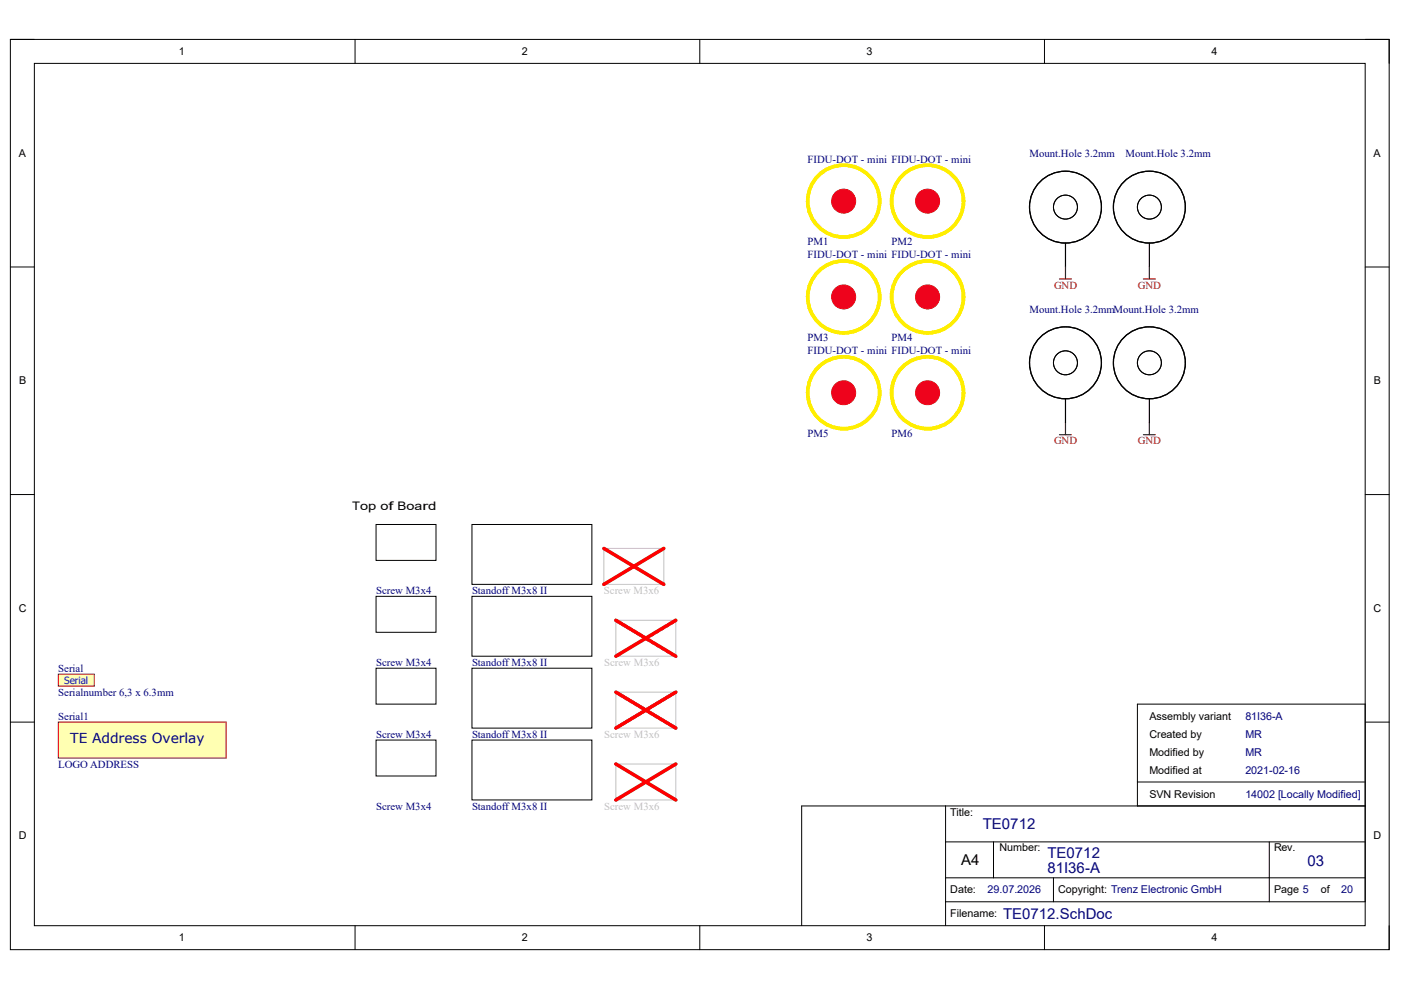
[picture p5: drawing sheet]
<svg xmlns="http://www.w3.org/2000/svg" width="297mm" height="210mm" viewBox="0 0 297 210" stroke-linecap="round" stroke-linejoin="round" font-family="sans-serif">
<defs><g id="words">
<g font-size="3.2" fill="#000081">
<text x="208.4" y="175.8">TE0712</text>
<text x="222.1" y="185.2">81I36-A</text>
<text x="222.1" y="181.9">TE0712</text>
<text x="277.2" y="183.6">03</text>
<text x="212.7" y="194.8">TE0712.SchDoc</text>
</g>
<text font-size="3.2" x="203.8" y="183.4">A4</text>
<text font-size="2.9" fill="#000081" x="14.9" y="157.5">TE Address Overlay</text>
<text font-size="2.5" x="74.7" y="108.1">Top of Board</text>
<g font-size="2.3">
<text x="37.9" y="11.7">1</text>
<text x="110.7" y="11.7">2</text>
<text x="183.7" y="11.7">3</text>
<text x="256.8" y="11.7">4</text>
<text x="4" y="33.3">A</text>
<text x="291.2" y="33.3">A</text>
<text x="4.1" y="81.5">B</text>
<text x="291.3" y="81.5">B</text>
<text x="4" y="129.7">C</text>
<text x="291.2" y="129.7">C</text>
<text x="243.7" y="152.6">Assembly variant</text>
<text x="243.7" y="156.4">Created by</text>
<text x="243.7" y="160.2">Modified by</text>
<text x="243.7" y="164">Modified at</text>
<text x="201.5" y="172.9">Title:</text>
<text x="243.7" y="169.1">SVN Revision</text>
<text x="4" y="178">D</text>
<text x="291.2" y="178">D</text>
<text x="211.9" y="180.5">Number:</text>
<text x="270.1" y="180.5">Rev.</text>
<text x="201.5" y="189.4">Date:</text>
<text x="224.4" y="189.4">Copyright: Trenz Electronic GmbH</text>
<text x="270.1" y="189.4">Page 5</text>
<text x="280" y="189.4">of</text>
<text x="201.5" y="194.5">Filename:</text>
<text x="37.9" y="199.6">1</text>
<text x="110.7" y="199.6">2</text>
<text x="183.7" y="199.6">3</text>
<text x="256.8" y="199.6">4</text>
</g>
<g font-size="2.3" fill="#000081">
<text x="171.2" y="34.5">FIDU-DOT - mini FIDU-DOT - mini</text>
<text x="218.3" y="33.2">Mount.Hole 3.2mm</text>
<text x="238.6" y="33.2">Mount.Hole 3.2mm</text>
<text x="171.2" y="52">PM1</text>
<text x="189" y="52">PM2</text>
<text x="171.2" y="54.8">FIDU-DOT - mini FIDU-DOT - mini</text>
<text x="218.3" y="66.3">Mount.Hole 3.2mmMount.Hole 3.2mm</text>
<text x="171.2" y="72.3">PM3</text>
<text x="171.2" y="75.1">FIDU-DOT - mini FIDU-DOT - mini</text>
<text x="189" y="72.3">PM4</text>
<text x="171.2" y="92.7">PM5</text>
<text x="189" y="92.7">PM6</text>
<text x="79.7" y="125.9">Screw M3x4</text>
<text x="100.1" y="125.9">Standoff M3x8 II</text>
<text x="12.4" y="142.4">Serial</text>
<text x="79.7" y="141.1">Screw M3x4</text>
<text x="100.1" y="141.1">Standoff M3x8 II</text>
<text x="12.4" y="147.5">Serialnumber 6,3 x 6.3mm</text>
<text x="12.4" y="152.6">Serial1</text>
<text x="264" y="152.6">81I36-A</text>
<text x="79.7" y="156.4">Screw M3x4</text>
<text x="100.1" y="156.4">Standoff M3x8 II</text>
<text x="264" y="156.4">MR</text>
<text x="264" y="160.2">MR</text>
<text x="12.4" y="162.7">LOGO ADDRESS</text>
<text x="264" y="164">2021-02-16</text>
<text x="79.7" y="171.6">Screw M3x4</text>
<text x="100.1" y="171.6">Standoff M3x8 II</text>
<text x="264" y="169.1">14002 [Locally Modified]</text>
<text x="209.4" y="189.4">29.07.2026</text>
<text x="284.3" y="189.4">20</text>
</g>
<g font-size="2.3" fill="#810000">
<text x="223.5" y="61.2">GND</text>
<text x="241.2" y="61.2">GND</text>
<text x="223.5" y="94.2">GND</text>
<text x="241.2" y="94.2">GND</text>
</g>
<g font-size="2.3" fill="#c0c0c0">
<text x="128" y="125.9">Screw M3x6</text>
<text x="128.1" y="141.1">Screw M3x6</text>
<text x="128.1" y="156.4">Screw M3x6</text>
<text x="128.1" y="171.6">Screw M3x6</text>
</g>
<text font-size="2.1" fill="#00f" x="13.6" y="145">Serial</text>
</g></defs>
<path d="M2.2 8.4h292.3v193h-292.3z" fill="none" stroke="#000" stroke-width=".21"/>
<path d="M7.3 13.4h282.1v182.9h-282.1z" fill-rule="evenodd" fill="#fff"/>
<g fill="none" stroke="#000" stroke-width=".21">
<path d="M2.2 8.4h5.1M7.3 13.4h282.1v182.9h-282.1zM75.3 8.4v5M148.4 8.4v5M221.4 8.4v5M289.4 8.4h5.1v5M2.2 56.6h5.1M289.4 56.6h5.1M2.2 104.9h5.1M289.4 104.9h5.1M2.2 153.1h5.1M289.4 153.1h5.1"/>
<path d="M200.5 170.9v25.4M200.5 178.5h88.9M210.6 178.5v7.6M269.1 178.5v12.7M75.3 196.3v5.1M148.4 196.3v5.1M200.5 191.2h88.9v-20.3h-119.4v25.4M200.5 186.1h88.9M221.4 196.3v5.1M223.4 186.1v5.1M294.5 196.3v5.1"/>
</g>
<circle cx="178.9" cy="42.6" r="7.6" fill="none" stroke="#fe0" stroke-width=".76"/>
<circle cx="178.9" cy="42.6" r="2.54" fill="#ee031c"/>
<circle cx="178.9" cy="42.6" r="2.54" fill="none" stroke="#ee031c" stroke-width=".21"/>
<circle cx="196.7" cy="42.6" r="7.6" fill="none" stroke="#fe0" stroke-width=".76"/>
<circle cx="196.7" cy="42.6" r="2.54" fill="#ee031c"/>
<circle cx="196.7" cy="42.6" r="2.54" fill="none" stroke="#ee031c" stroke-width=".21"/>
<circle cx="196.7" cy="83.3" r="7.6" fill="none" stroke="#fe0" stroke-width=".76"/>
<circle cx="196.7" cy="83.3" r="2.54" fill="#ee031c"/>
<circle cx="196.7" cy="83.3" r="2.54" fill="none" stroke="#ee031c" stroke-width=".21"/>
<circle cx="178.9" cy="63" r="7.6" fill="none" stroke="#fe0" stroke-width=".76"/>
<circle cx="178.9" cy="63" r="2.54" fill="#ee031c"/>
<circle cx="178.9" cy="63" r="2.54" fill="none" stroke="#ee031c" stroke-width=".21"/>
<circle cx="196.7" cy="63" r="7.6" fill="none" stroke="#fe0" stroke-width=".76"/>
<circle cx="196.7" cy="63" r="2.54" fill="#ee031c"/>
<circle cx="196.7" cy="63" r="2.54" fill="none" stroke="#ee031c" stroke-width=".21"/>
<circle cx="178.9" cy="83.3" r="7.6" fill="none" stroke="#fe0" stroke-width=".76"/>
<circle cx="178.9" cy="83.3" r="2.54" fill="#ee031c"/>
<circle cx="178.9" cy="83.3" r="2.54" fill="none" stroke="#ee031c" stroke-width=".21"/>
<path d="M224.6 59.1h2.6M225.9 56.6v2.5M242.4 59.1h2.6M243.7 56.6v2.5M224.6 92.2h2.6M225.9 89.6v2.6M242.4 92.2h2.6M243.7 89.6v2.6" fill="none" stroke="#810000" stroke-width=".25"/>
<g fill="none" stroke="#000" stroke-width=".21">
<path d="M79.7 111.2h12.7v7.6h-12.7zM100.1 111.2h25.4v12.7h-25.4zM79.7 126.4h12.7v7.7h-12.7zM100.1 126.4h25.4v12.7h-25.4zM79.7 156.9h12.7v7.6h-12.7zM79.7 141.7h12.7v7.6h-12.7zM100.1 156.9h25.4v12.7h-25.4zM100.1 141.7h25.4v12.7h-25.4z"/>
<circle cx="225.9" cy="43.9" r="2.54"/>
<circle cx="243.7" cy="43.9" r="2.54"/>
<circle cx="225.9" cy="76.9" r="2.54"/>
<circle cx="243.7" cy="76.9" r="2.54"/>
</g>
<g fill="none" stroke="#000" stroke-width=".25">
<path d="M225.9 51.5v5.1M243.7 51.5v5.1M225.9 84.5v5.1M243.7 84.5v5.1"/>
<circle cx="225.9" cy="43.9" r="7.6"/>
<circle cx="243.7" cy="43.9" r="7.6"/>
<circle cx="225.9" cy="76.9" r="7.6"/>
<circle cx="243.7" cy="76.9" r="7.6"/>
</g>
<path d="M128 116.3h12.7v7.6h-12.7zM130.6 131.5h12.7v7.6h-12.7zM130.6 146.8h12.7v7.6h-12.7zM130.6 162h12.7v7.6h-12.7z" fill="none" stroke="#c0c0c0" stroke-width=".21"/>
<path d="M128 116.3l12.7 7.6M140.7 116.3l-12.7 7.6M130.6 131.5l12.7 7.6M143.3 131.5l-12.7 7.6M130.6 146.8l12.7 7.6M143.3 146.8l-12.7 7.6M130.6 162l12.7 7.6M143.3 162l-12.7 7.6" fill="none" stroke="#f00" stroke-width=".76"/>
<path d="M12.4 142.9h7.6v2.6h-7.6z" fill-rule="evenodd" fill="#ffffb2"/>
<path d="M12.4 142.9h7.6v2.6h-7.6z" fill="none" stroke="#810000" stroke-width=".21"/>
<path d="M241.2 149.3h48.2v21.6h-48.2zM241.2 165.8h48.2" fill="none" stroke="#000" stroke-width=".21"/>
<path d="M12.4 153.1h35.6v7.6h-35.6z" fill-rule="evenodd" fill="#ffffb2"/>
<path d="M12.4 153.1h35.6v7.6h-35.6z" fill="none" stroke="#810000" stroke-width=".21"/>
<use href="#words"/>
</svg>
